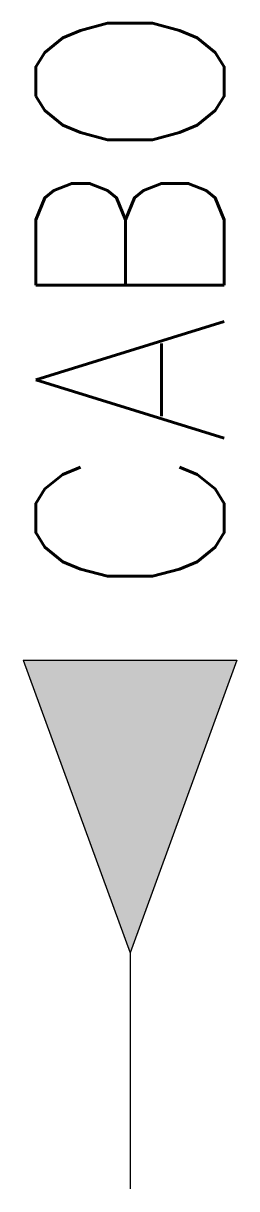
# Model space of a CAD drawing. Extents: x 97.28 to 99.09, y 227.34 to 237.23.
import ezdxf
from ezdxf.enums import TextEntityAlignment as Align

# ---------------------------------------------------------------- set-up
doc = ezdxf.new("R2010")
doc.units = 0
doc.header["$MEASUREMENT"] = 0
doc.layers.get('0').update_dxf_attribs({"linetype": 'CONTINUOUS'})
doc.styles.add('ROMANS', font='romans')

msp = doc.modelspace()

# ---------------------------------------------------------------- linework, layer by layer
at = {"color": 7}
for p, q in [((97.2751, 231.8263), (99.0871, 231.8263)), ((97.2751, 231.8263), (98.1811, 229.3426)), ((99.0871, 231.8263), (98.1811, 229.3426)), ((98.1811, 229.3426), (98.1811, 227.3426))]:
    msp.add_line(p, q, dxfattribs=at)
msp.add_solid([(98.1811, 229.3426), (97.2751, 231.8263), (99.0871, 231.8263)], dxfattribs=at)

# ---------------------------------------------------------------- texts
at = {"color": 7, "lineweight": -3, "style": 'ROMANS', "width": 0.9}
msp.add_attdef('CABO', text='', height=1.6, rotation=90, dxfattribs=at).set_placement((98.1811, 232.3514), align=Align.MIDDLE_LEFT)

doc.saveas('drawing.dxf')
